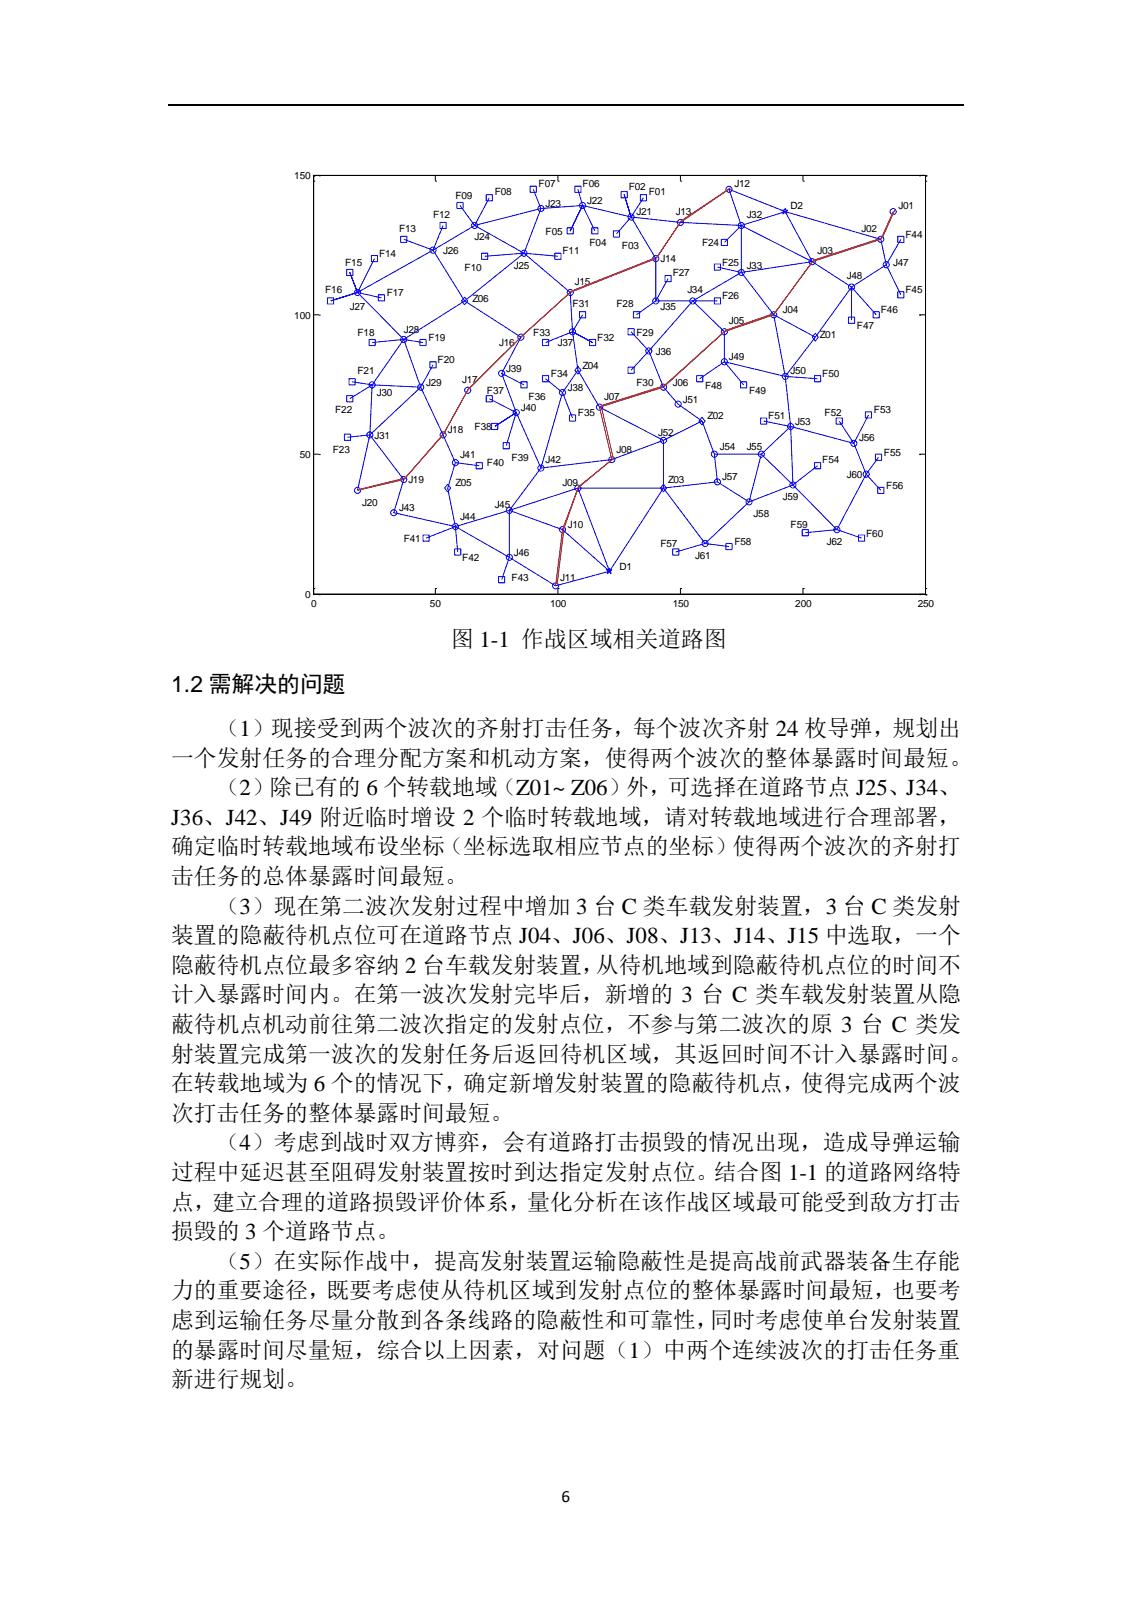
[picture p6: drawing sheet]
<svg xmlns="http://www.w3.org/2000/svg" width="210mm" height="297mm" viewBox="0 0 210 297" stroke-linecap="round" stroke-linejoin="round" font-family="sans-serif">
<defs><g id="words">
<g font-size="4.2">
<text x="83.7" y="120.1">图 1-1 作战区域相关道路图</text>
<text x="31.8" y="128.3">1.2 需解决的问题</text>
<text x="40.2" y="136.5">（1）现接受到两个波次的齐射打击任务，每个波次齐射 24 枚导弹，规划出</text>
<text x="31.8" y="142">一个发射任务的合理分配方案和机动方案，使得两个波次的整体暴露时间最短。</text>
<text x="40.2" y="147.5">（2）除已有的 6 个转载地域（Z01~ Z06）外，可选择在道路节点 J25、J34、</text>
<text x="31.8" y="153">J36、J42、J49 附近临时增设 2 个临时转载地域，请对转载地域进行合理部署，</text>
<text x="31.8" y="158.5">确定临时转载地域布设坐标（坐标选取相应节点的坐标）使得两个波次的齐射打</text>
<text x="31.8" y="164">击任务的总体暴露时间最短。</text>
<text x="40.2" y="169.5">（3）现在第二波次发射过程中增加 3 台 C 类车载发射装置，3 台 C 类发射</text>
<text x="31.8" y="175">装置的隐蔽待机点位可在道路节点 J04、J06、J08、J13、J14、J15 中选取，一个</text>
<text x="31.8" y="180.5">隐蔽待机点位最多容纳 2 台车载发射装置，从待机地域到隐蔽待机点位的时间不</text>
<text x="31.8" y="186">计入暴露时间内。在第一波次发射完毕后，新增的 3 台 C 类车载发射装置从隐</text>
<text x="31.8" y="191.5">蔽待机点机动前往第二波次指定的发射点位，不参与第二波次的原 3 台 C 类发</text>
<text x="31.8" y="197">射装置完成第一波次的发射任务后返回待机区域，其返回时间不计入暴露时间。</text>
<text x="31.8" y="202.4">在转载地域为 6 个的情况下，确定新增发射装置的隐蔽待机点，使得完成两个波</text>
<text x="31.8" y="207.9">次打击任务的整体暴露时间最短。</text>
<text x="40.2" y="213.4">（4）考虑到战时双方博弈，会有道路打击损毁的情况出现，造成导弹运输</text>
<text x="31.8" y="218.9">过程中延迟甚至阻碍发射装置按时到达指定发射点位。结合图 1-1 的道路网络特</text>
<text x="31.8" y="224.4">点，建立合理的道路损毁评价体系，量化分析在该作战区域最可能受到敌方打击</text>
<text x="31.8" y="229.9">损毁的 3 个道路节点。</text>
<text x="40.2" y="235.4">（5）在实际作战中，提高发射装置运输隐蔽性是提高战前武器装备生存能</text>
<text x="31.8" y="240.9">力的重要途径，既要考虑使从待机区域到发射点位的整体暴露时间最短，也要考</text>
<text x="31.8" y="246.4">虑到运输任务尽量分散到各条线路的隐蔽性和可靠性，同时考虑使单台发射装置</text>
<text x="31.8" y="251.9">的暴露时间尽量短，综合以上因素，对问题（1）中两个连续波次的打击任务重</text>
<text x="31.8" y="257.3">新进行规划。</text>
</g>
<text font-size="3.2" x="104.2" y="278.6">6</text>
<g font-size="1.9">
<text x="54.6" y="33.3">150</text>
<text x="99.9" y="34.7">F07</text>
<text x="108.1" y="34.7">F06</text>
<text x="116.7" y="35.3">F02</text>
<text x="136.2" y="34.7">J12</text>
<text x="80.3" y="40.4">F12</text>
<text x="84.5" y="36.8">F09</text>
<text x="91.8" y="36.3">F08</text>
<text x="101.2" y="38.4">J23</text>
<text x="108.9" y="37.8">J22</text>
<text x="118.1" y="40">J21</text>
<text x="120.4" y="36.3">F01</text>
<text x="125.4" y="40">J13</text>
<text x="138.5" y="40.4">J32</text>
<text x="146.7" y="38.8">D2</text>
<text x="166.7" y="38.8">J01</text>
<text x="70.3" y="47.7">F14</text>
<text x="74" y="43">F13</text>
<text x="82.2" y="47.1">J26</text>
<text x="88.1" y="44.5">J24</text>
<text x="101.2" y="43.5">F05</text>
<text x="104.4" y="47.1">F11</text>
<text x="109.4" y="45.7">F04</text>
<text x="115.4" y="46.1">F03</text>
<text x="130.2" y="45.7">F24</text>
<text x="151.7" y="47.1">J03</text>
<text x="159.8" y="43">J02</text>
<text x="168" y="44.1">F44</text>
<text x="64" y="49.3">F15</text>
<text x="86.2" y="50.3">F10</text>
<text x="95.4" y="49.8">J25</text>
<text x="106.6" y="52.8">J15</text>
<text x="122.5" y="48.7">J14</text>
<text x="124.8" y="51.3">F27</text>
<text x="134" y="49.3">F25</text>
<text x="138.5" y="49.8">J33</text>
<text x="157.1" y="51.8">J48</text>
<text x="165.7" y="49.3">J47</text>
<text x="54.6" y="59.1">100</text>
<text x="60.3" y="54.4">F16</text>
<text x="64.9" y="57.5">J27</text>
<text x="71.8" y="55">F17</text>
<text x="87.6" y="56">Z06</text>
<text x="106.2" y="57">F31</text>
<text x="114.4" y="57">F28</text>
<text x="122.5" y="57.5">J35</text>
<text x="127.5" y="54.4">J34</text>
<text x="134" y="55.4">F26</text>
<text x="145.3" y="58.1">J04</text>
<text x="163.4" y="58.1">F46</text>
<text x="168" y="54.4">F45</text>
<text x="66.3" y="62.3">F18</text>
<text x="74.9" y="61.7">J28</text>
<text x="79.5" y="63.3">F19</text>
<text x="92.6" y="64.3">J16</text>
<text x="98.9" y="62.3">F33</text>
<text x="103.5" y="64.3">J37</text>
<text x="110.8" y="63.3">F32</text>
<text x="118.1" y="62.3">F29</text>
<text x="121.7" y="65.8">J36</text>
<text x="135.2" y="60.1">J05</text>
<text x="152.1" y="62.7">Z01</text>
<text x="159" y="61.1">F47</text>
<text x="66.3" y="69.4">F21</text>
<text x="79.1" y="71.5">J29</text>
<text x="81.2" y="67.4">F20</text>
<text x="85.8" y="71">J17</text>
<text x="93.9" y="69">J39</text>
<text x="102.2" y="70">F34</text>
<text x="108.1" y="68.4">Z04</text>
<text x="118.1" y="71.5">F30</text>
<text x="124.8" y="71.5">J06</text>
<text x="135.2" y="66.8">J49</text>
<text x="146.7" y="69.4">J50</text>
<text x="152.5" y="70">F50</text>
<text x="62.2" y="76.7">F22</text>
<text x="69.9" y="73.5">J30</text>
<text x="90.3" y="73.1">F37</text>
<text x="96.6" y="76.3">J40</text>
<text x="98.1" y="74.1">F36</text>
<text x="105.4" y="72.5">J38</text>
<text x="107.2" y="77.3">F35</text>
<text x="112.1" y="74.1">J07</text>
<text x="126.7" y="74.7">J51</text>
<text x="130.8" y="72.1">F48</text>
<text x="131.2" y="77.7">Z02</text>
<text x="139" y="73.1">F49</text>
<text x="142.5" y="77.7">F51</text>
<text x="153" y="77.3">F52</text>
<text x="162.1" y="76.7">F53</text>
<text x="61.7" y="84">F23</text>
<text x="69.5" y="81.4">J31</text>
<text x="83.1" y="80.4">J18</text>
<text x="88.1" y="79.8">F38</text>
<text x="114.4" y="84">J08</text>
<text x="122.1" y="80.8">J52</text>
<text x="133.5" y="83.4">J54</text>
<text x="138.5" y="83.4">J55</text>
<text x="147.5" y="78.8">J53</text>
<text x="159.4" y="81.8">J56</text>
<text x="55.6" y="85">50</text>
<text x="75.8" y="89.7">J19</text>
<text x="85.3" y="85">J41</text>
<text x="90.3" y="86.5">F40</text>
<text x="94.9" y="85.5">F39</text>
<text x="101.2" y="86">J42</text>
<text x="123.9" y="89.7">Z03</text>
<text x="134" y="89.1">J57</text>
<text x="152.5" y="86">F54</text>
<text x="157.1" y="88.7">J60</text>
<text x="164" y="84.5">F55</text>
<text x="67.2" y="93.8">J20</text>
<text x="74" y="94.8">J43</text>
<text x="84.5" y="90.1">Z05</text>
<text x="91.8" y="94.3">J45</text>
<text x="104.4" y="90.1">J09</text>
<text x="139.8" y="95.8">J58</text>
<text x="145.3" y="92.8">J59</text>
<text x="164.4" y="90.7">F56</text>
<text x="74.9" y="100.5">F41</text>
<text x="85.3" y="96.4">J44</text>
<text x="105.4" y="98">J10</text>
<text x="122.5" y="101.5">F57</text>
<text x="136.2" y="101.1">F58</text>
<text x="146.7" y="98">F59</text>
<text x="153.4" y="101.1">J62</text>
<text x="160.7" y="99.5">F60</text>
<text x="85.8" y="104.1">F42</text>
<text x="94.9" y="107.8">F43</text>
<text x="95.4" y="103.1">J46</text>
<text x="103.9" y="107.8">J11</text>
<text x="114.9" y="105.7">D1</text>
<text x="129" y="103.7">J61</text>
<text x="56.6" y="111">0</text>
<text x="57.7" y="112.5">0</text>
<text x="79.8" y="112.5">50</text>
<text x="102.1" y="112.5">100</text>
<text x="124.8" y="112.5">150</text>
<text x="147.5" y="112.5">200</text>
<text x="170.3" y="112.5">250</text>
</g>
</g></defs>
<path d="M31.3 19.4h147.5" fill="none" stroke="#000" stroke-width=".25"/>
<path d="M58.2 32.5h113.5v77.8h-113.5z" fill-rule="evenodd" fill="#fff"/>
<path d="M58.2 32.5h113.5v77.8h-113.5z" fill="none" stroke="#fff" stroke-width=".19"/>
<g fill="none" stroke="#000" stroke-width=".19">
<path d="M58.2 32.5h113.5v77.8h-113.5zM58.2 32.6h.2M58.2 33.6h.2M59.2 32.6h.2M80.8 32.5v1M80.8 33.6h.2M103.5 32.5v1M103.6 33.6h.1M126.2 32.5v1M126.3 33.6h.2M149 32.5v1M149 33.6h.2"/>
<path d="M170.6 32.6h.2M171.8 32.6h.1M171.8 33.6h.1M58.2 58.4h1M59.2 58.5h.2M170.6 58.4h1.1M170.6 58.5h.2M58.2 84.3h1M59.2 84.3h.2M170.6 84.3h1.1M170.6 84.3h.2M58.2 109.2h.2"/>
<path d="M59.2 110.3h.2M80.8 109.1v1.2M80.8 109.2h.2M103.5 109.1v1.2M103.6 109.2h.1M126.2 109.1v1.2M126.3 109.2h.2M149 109.1v1.2M149 109.2h.2M170.6 110.3h.2M171.8 110.3h.1M171.8 109.2h.1"/>
</g>
<g fill="none" stroke="#00f" stroke-width=".19">
<path d="M84.8 37.5h1.1v1.2h-1.1zM90.2 36.1h1.1v1.2h-1.1zM90.8 36.7l-2.7 5.1-2.8-3.7M98.4 34.5h1.1v1.2h-1.1zM98.9 35.1l1.5 3.6-3.2 8.3-11 8.8-11.3 7.2-5.9 8.4-.4 9.3-2.3 10.3M106.6 34.5h1.2v1.2h-1.2zM107.2 35.1l.9 3-2.3 4.7 2.3-4.7 2.3 4.7M115.2 35.5h1.2v1.2h-1.2zM118.8 36.1h1.1v1.2h-1.1zM119.4 36.7l-2.3 3.6-1.3-4.2 1.3 4.2-2.7 3.1M135.2 35.1l10.5 4.2 5 9.2-13.2-6.7zM145.1 39h.4l.2-.3v.3h.4l-.3 .3 .2 .4-.3-.3-.4 .3 .1-.4z"/>
<path d="M60.8 55.3h1.1v1.1h-1.1zM64.3 50h1.2v1.1h-1.2zM68.9 47.4h1.1v1.1h-1.1zM69.5 48l-3.2 6.3-1.4-3.8 1.4 3.8-5 1.5 5-1.5 4.5 1M70.2 54.7h1.1v1.1h-1.1zM74.3 43.8h1.2v1.2h-1.2zM80.3 46.4l5.9 9.4 10.4 6.7-3.5 6.8 2.7 7.2 4.6 10.3 13.1-1.5 9.6-3.6v8.8l7.7 10.3 8.2-7.7-5.9-3.7-.6-5.1-2.3-6.2M80.3 46.4l-14 7.9 8.6 8.7 3.2 8.8 6.4 14-1.4 4.7 1.4 7.2 10-3M81.6 41.3h1.2v1.1h-1.2zM82.2 41.8l-1.9 4.6-5.4-2M86.2 55.1l.6 .7-.6 .7-.6-.7zM88.1 41.8l9.1 5.2 8.6 7.3 .4 7.2 1 7.2 4 6.8 11.9 6.2 7.1-3.6-4.4-3.1-2.7-3.2-2.7-6.7 8.1-9.3 9-5.3 13.2-2 7.3 4.8"/>
<path d="M89.3 47h1.2v1.1h-1.2zM89.9 47.5l7.3-.5 6.3 .5M102.9 47h1.2v1.1h-1.2zM105.2 42.3h1.2v1.1h-1.2zM107.5 57.8h1.2v1.2h-1.2zM108.1 58.4l-1.9 3.1 3.7 2-3.7-2-5 2M109.8 42.3h1.1v1.1h-1.1zM113.8 42.8h1.1v1.2h-1.1zM117.1 40.3l4.6 7.7v7.8h6.8l5.9 5.7v5.6l11.3 2.7 5.6-7.3M117.5 57.8h1.2v1.2h-1.2zM123.4 51.1h1.1v1.2h-1.1zM123.9 51.7l-2.2 4.1-3.6 2.6"/>
<path d="M128.5 55.8h4.6M132.5 49h1.2v1.1h-1.2zM132.5 55.3h1.2v1.1h-1.2zM133.1 49.5l4.4 1M133.8 44.4h1.2v1.1h-1.2zM137.5 41.8l-11.3-.5-9.1-1-9-2.2-7.7 .6-12.3 3.1-7.8 4.6M137.5 41.8l8.2-2.5 17.7 5.1 1 4.7-6.4 4.2-6.7 9.2-7.8-4.1-6-7.9zM137.5 41.8l-3.1 3.2M143.5 58.4l2.2 11.4 1 9.3 .4 10.9-5.8-5.7-2.3 8.8 8.1-3.1 8.2 8.3 5.4-10.3-2.3-5.7-11.7-3.2-5.4 5.2h-8.8M157.4 58.8h1.2v1.2h-1.2zM162 57.8h1.1v1.2h-1.1zM162.6 58.4l-4.6-5.1v6.1"/>
<path d="M166.6 43.8h1.1v1.2h-1.1zM166.6 54.1h1.1v1.2h-1.1zM167.1 44.4l-2.7 4.7 2.7 5.6M64.3 73.4h1.2v1.1h-1.2zM64.8 70.3h1.1v1.1h-1.1zM65.3 70.8l3.7 .6-4.1 2.6M68.5 63h1.1v1.1h-1.1zM69 71.4l9.1 .4-9.5 8.9 6.3 8.3-1.9 6.1 11.5 2.6 10 5.7-1.4 4.1M69 63.5l5.9-.5 3.6 .5M77.9 63h1.2v1.1h-1.2zM79.8 67.1h1.1v1.2h-1.1zM80.3 67.7l-2.2 4.1"/>
<path d="M90.2 73.4h1.1v1.1h-1.1zM90.8 74l5 2.5-4 2.6 4-2.6-1.9 6.2M91.2 78.5h1.2v1.2h-1.2zM93.1 69.3l4.1 2.1M96.6 70.8h1.2v1.2h-1.2zM100.6 63h1.2v1.1h-1.2zM100.6 69.7h1.2v1.1h-1.2zM101.2 70.3l3.2 2.5 1.8 4.7M105.6 77h1.2v1.1h-1.2zM107.2 68l.6 .7-.6 .7-.6-.7zM107.2 68.7l-2.8 4.1-4 14-5.9 7.9 12.7-4.2h15.9l10-1.1M109.4 63h1.1v1.1h-1.1z"/>
<path d="M116.5 61h1.2v1.1h-1.2zM116.5 68.1h1.2v1.2h-1.2zM117.1 61.5l3.3 3.6-3.3 3.6M129.2 69.7h1.2v1.1h-1.2zM129.8 70.3l4.6-3.2 3.6 4.3M130.2 77.4l.6 .7-.6 .7-.5-.7zM137.4 70.8h1.1v1.2h-1.1zM141.1 77.5h1.2v1.2h-1.2zM141.7 78.1l5 1M145.7 69.8l6 .5M151.1 69.7h1.2v1.1h-1.2zM151.3 61.8l.5 .7-.5 .8-.6-.8z"/>
<path d="M155.1 77.5h1.2v1.2h-1.2zM160.6 76.4h1.1v1.1h-1.1zM161.1 77l-2.7 5.3-2.7-4.2M63.9 80.5h1.1v1.2h-1.1zM68.6 80.7l-4.1 .4M78.5 99.3h1.1v1.1h-1.1zM79.1 99.8l5.4-2.1 .4 4.7M83.1 89.8l.5 .7-.5 .8-.6-.8zM84.5 85.8l4.4 .6M88.3 85.8h1.2v1.2h-1.2zM93.4 82.1h1.1v1.2h-1.1zM94.5 94.7l9.9 3.6 8.7 7.7-10 2.7-8.6-5.3z"/>
<path d="M107.2 90.5l5.9 15.5 10-15.5M123.1 89.8l.6 .7-.6 .8-.6-.8zM148.8 98.3h1.2v1.1h-1.2zM149.4 98.8l5.9-.5 4.5 1.5M151.1 85.8h1.2v1.2h-1.2zM151.7 86.4l-4.6 3.6M159.3 99.3h1.1v1.1h-1.1zM162.4 84.3h1.2v1.1h-1.2zM162.8 90.4h1.2v1.1h-1.2zM163 84.8l-2.3 3.2 2.7 3M84.3 101.8h1.2v1.2h-1.2zM92.5 107h1.1v1.1h-1.1z"/>
<path d="M112.5 105.7h.4l.2-.3v.3h.4l-.3 .3 .2 .4-.3-.3-.4 .3 .1-.4zM124.8 101.8h1.2v1.2h-1.2zM134.7 100.8h1.1v1.2h-1.1zM135.2 101.4l-4.4-.6-5.4 1.6"/>
<circle cx="100.4" cy="38.7" r=".56"/>
<circle cx="108.1" cy="38.1" r=".56"/>
<circle cx="135.2" cy="35.1" r=".56"/>
<circle cx="165.7" cy="39.3" r=".56"/>
<circle cx="66.3" cy="54.3" r=".56"/>
<circle cx="80.3" cy="46.4" r=".56"/>
<circle cx="88.1" cy="41.8" r=".56"/>
<circle cx="97.2" cy="47" r=".56"/>
<circle cx="105.8" cy="54.3" r=".56"/>
<circle cx="117.1" cy="40.3" r=".56"/>
<circle cx="121.7" cy="48" r=".56"/>
<circle cx="121.7" cy="55.8" r=".57"/>
<circle cx="126.2" cy="41.3" r=".56"/>
<circle cx="128.5" cy="55.8" r=".56"/>
<circle cx="137.5" cy="41.8" r=".56"/>
<circle cx="137.5" cy="50.5" r=".56"/>
<circle cx="143.5" cy="58.4" r=".57"/>
<circle cx="150.7" cy="48.5" r=".56"/>
<circle cx="158" cy="53.3" r=".56"/>
<circle cx="163.4" cy="44.4" r=".56"/>
<circle cx="164.4" cy="49.1" r=".56"/>
<circle cx="69" cy="71.4" r=".56"/>
<circle cx="74.9" cy="63" r=".56"/>
<circle cx="78" cy="71.8" r=".56"/>
<circle cx="86.8" cy="72.4" r=".56"/>
<circle cx="93.1" cy="69.3" r=".56"/>
<circle cx="95.8" cy="76.5" r=".56"/>
<circle cx="96.6" cy="62.5" r=".56"/>
<circle cx="104.4" cy="72.8" r=".56"/>
<circle cx="106.2" cy="61.5" r=".56"/>
<circle cx="111.2" cy="75.5" r=".56"/>
<circle cx="120.4" cy="65.1" r=".56"/>
<circle cx="123.1" cy="71.8" r=".56"/>
<circle cx="125.8" cy="75" r=".56"/>
<circle cx="134.4" cy="61.5" r=".56"/>
<circle cx="134.4" cy="67.1" r=".56"/>
<circle cx="145.7" cy="69.8" r=".56"/>
<circle cx="146.7" cy="79.1" r=".56"/>
<circle cx="66.3" cy="91" r=".56"/>
<circle cx="68.6" cy="80.7" r=".56"/>
<circle cx="73" cy="95.1" r=".56"/>
<circle cx="74.9" cy="89" r=".56"/>
<circle cx="82.2" cy="80.7" r=".56"/>
<circle cx="84.5" cy="85.8" r=".56"/>
<circle cx="84.5" cy="97.7" r=".56"/>
<circle cx="94.5" cy="94.7" r=".56"/>
<circle cx="100.3" cy="86.8" r=".56"/>
<circle cx="104.4" cy="98.3" r=".56"/>
<circle cx="107.2" cy="90.5" r=".56"/>
<circle cx="113.5" cy="85.3" r=".56"/>
<circle cx="123.1" cy="81.7" r=".56"/>
<circle cx="132.5" cy="84.3" r=".56"/>
<circle cx="133.1" cy="89.4" r=".56"/>
<circle cx="139" cy="93.1" r=".56"/>
<circle cx="141.2" cy="84.3" r=".56"/>
<circle cx="147.1" cy="90" r=".56"/>
<circle cx="155.3" cy="98.3" r=".56"/>
<circle cx="158.4" cy="82.3" r=".56"/>
<circle cx="160.7" cy="88" r=".56"/>
<circle cx="94.5" cy="103.4" r=".56"/>
<circle cx="103.1" cy="108.7" r=".56"/>
<circle cx="130.8" cy="100.8" r=".56"/>
</g>
<path d="M135.2 35.1l-9 6.2-4.5 6.7-15.9 6.3-9.2 8.2-9.8 9.9-4.6 8.3-7.3 8.3-8.6 2M135.5 34.8l-9.1 6.2-4.5 6.7-15.8 6.3-9.2 8.3-10 9.8-4.6 8.3-7.1 8.3-8.7 2.1M165.7 39.3l-2.3 5.1-12.7 4.1-7.2 9.9-9.1 3.1-11.3 10.3-11.9 3.7 2.3 9.8-6.3 5.2-2.8 7.8-1.3 10.4M166 39l-2.3 5.1-12.7 4.2-7.3 9.8-9 3.2-11.5 10.2-11.7 3.8 2.3 9.8-6.4 5.2-2.8 7.7-1.2 10.4" fill="none" stroke="#f00" stroke-width=".19"/>
<use href="#words"/>
</svg>
